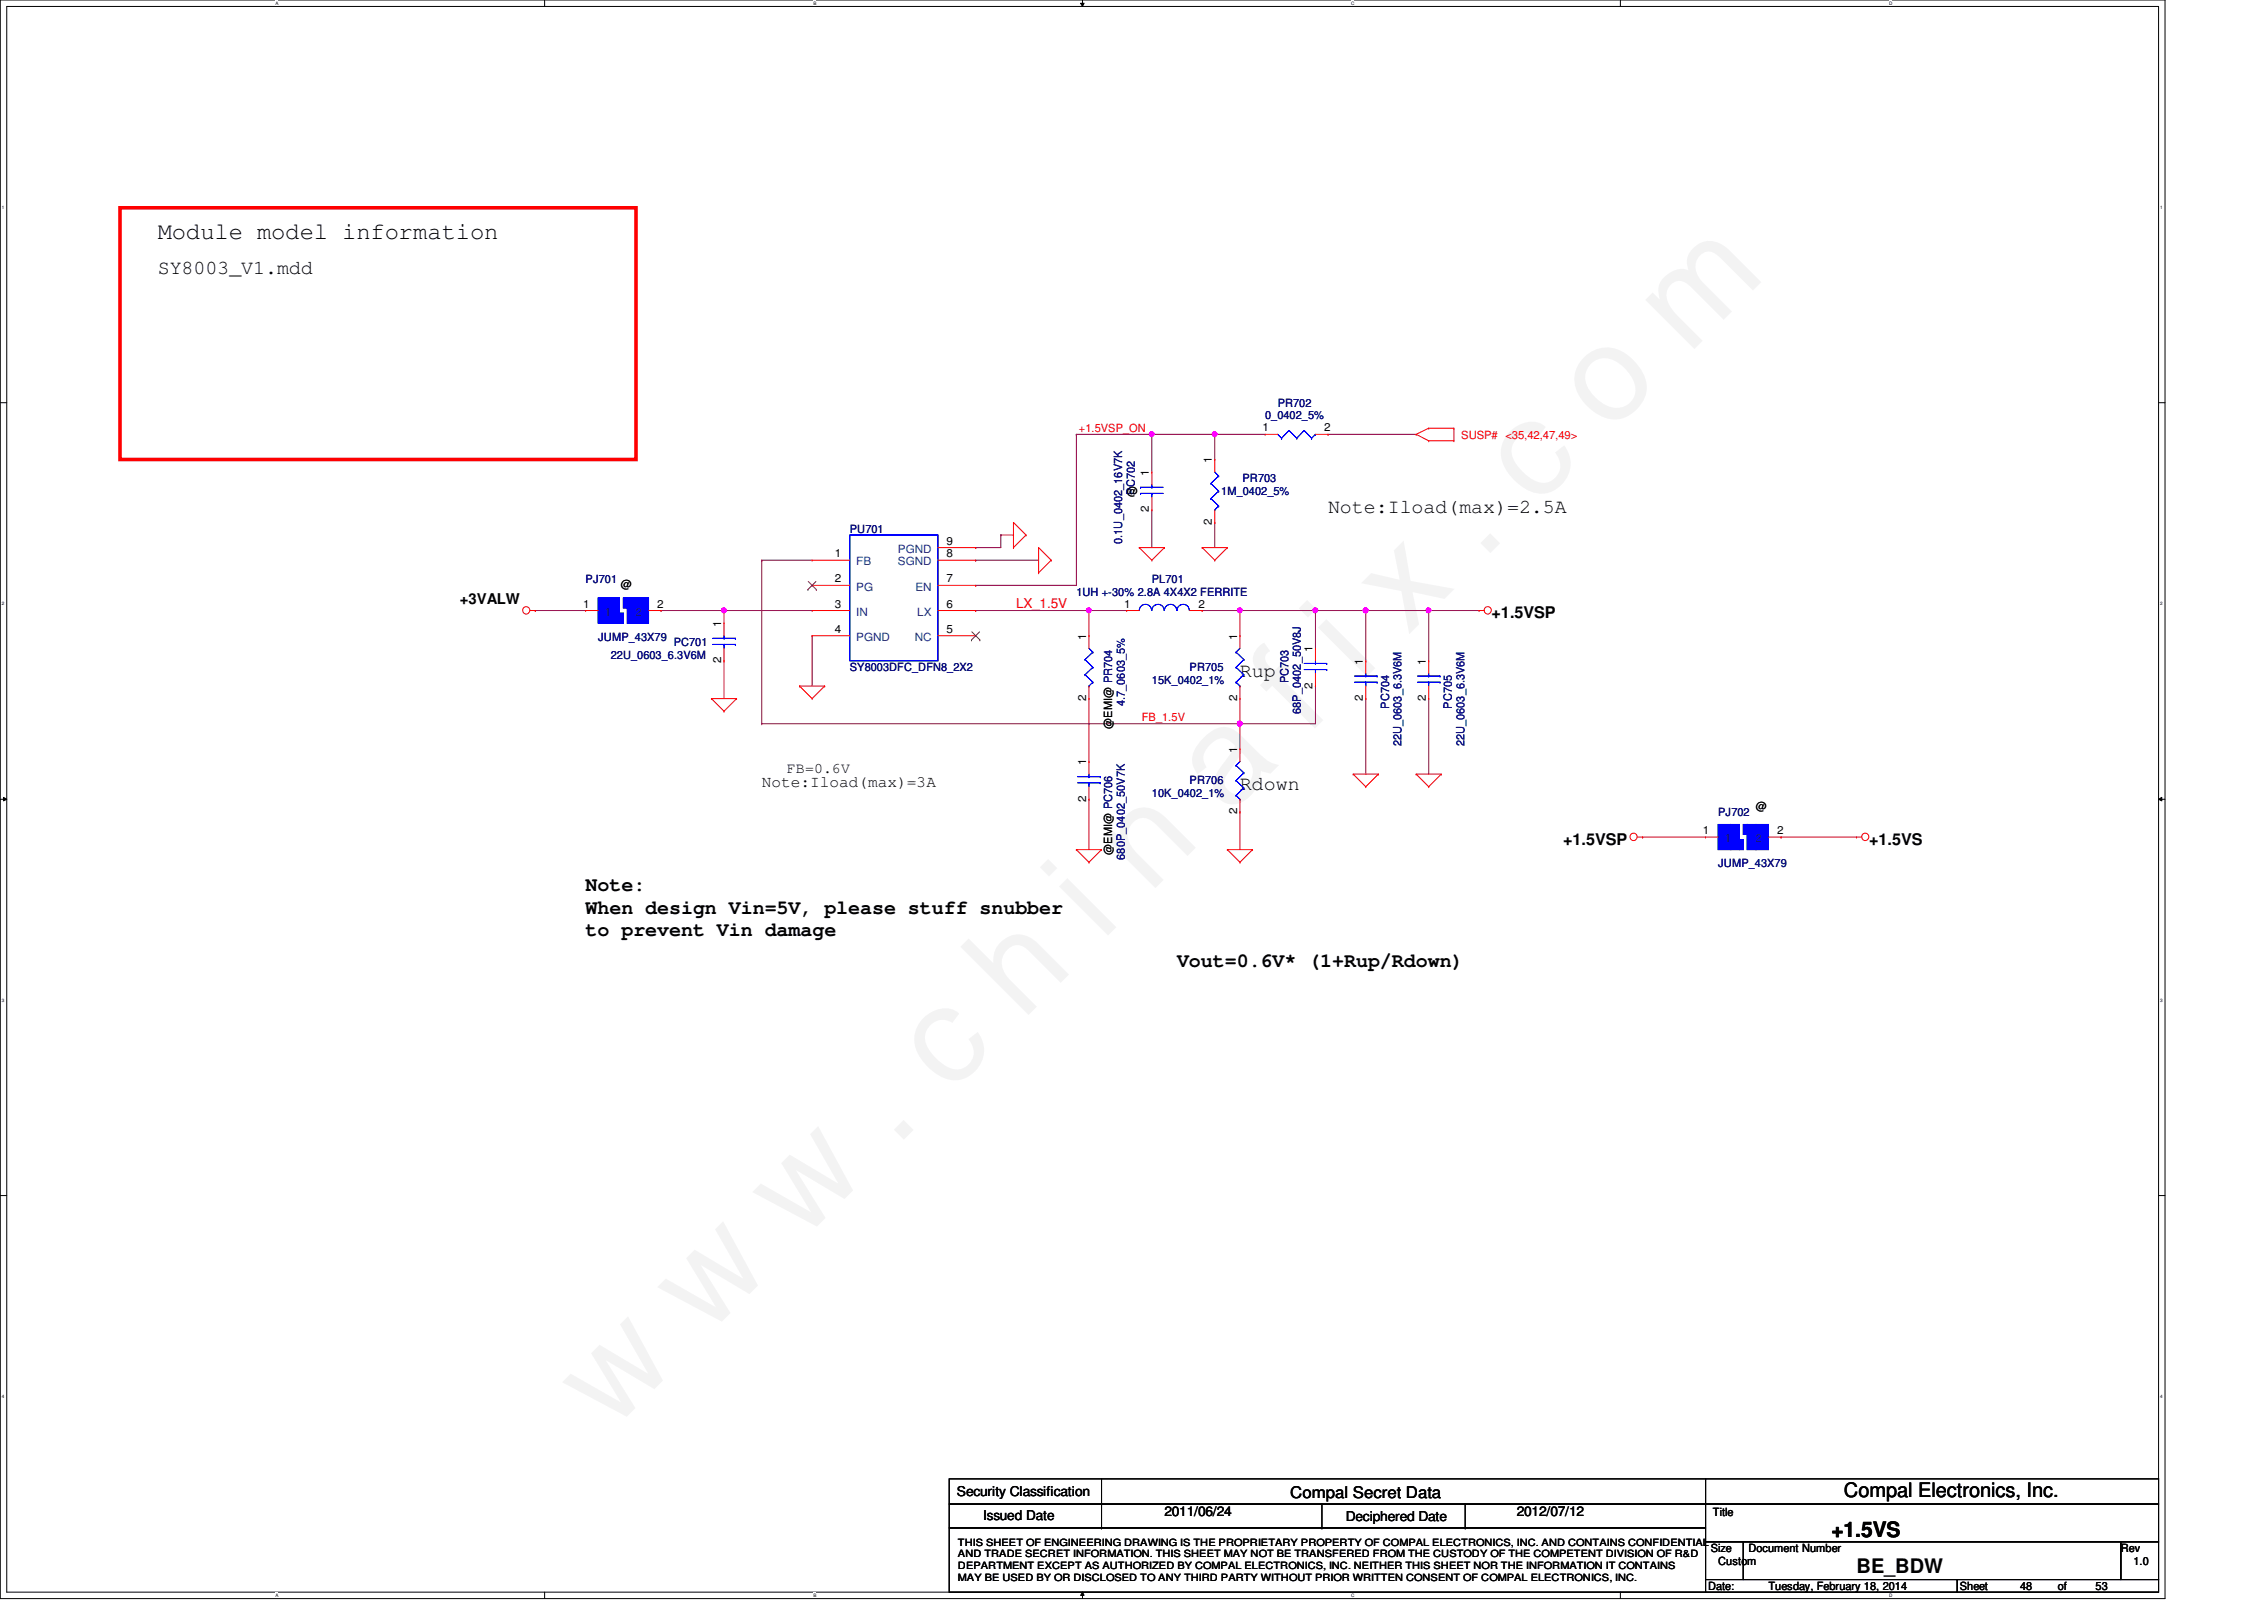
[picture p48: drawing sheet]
<svg xmlns="http://www.w3.org/2000/svg" width="297mm" height="210mm" viewBox="0 0 297 210" stroke-linecap="round" stroke-linejoin="round" font-family="sans-serif">
<defs><g id="words">
<text font-size="17.6" fill="#f0f" x="80.1" y="188" transform="rotate(-45 80.1 188)">w w w . c h i n a f i x . c o m</text>
<text font-size="3.1" x="20.7" y="31.4">Module model information</text>
<text font-size="2.8" x="240.3" y="201.6">+1.5VS</text>
<g font-size="2.6">
<text x="20.7" y="36">SY8003_V1.mdd</text>
<text x="174.2" y="67.4">Note:Iload(max)=2.5A</text>
<text x="162.7" y="88.8">Rup</text>
<text x="162.7" y="103.7">Rdown</text>
<text x="76.8" y="116.9">Note:</text>
<text x="76.8" y="119.9">When design Vin=5V, please stuff snubber</text>
<text x="76.8" y="122.9">to prevent Vin damage</text>
<text x="154.4" y="126.8">Vout=0.6V* (1+Rup/Rdown)</text>
<text x="241.9" y="196.4">Compal Electronics, Inc.</text>
<text x="243.6" y="206.3">BE_BDW</text>
</g>
<g font-size="2.1">
<text x="195.7" y="81.1">+1.5VSP</text>
<text x="99.9" y="103.2">Note:Iload(max)=3A</text>
<text x="205.1" y="110.8">+1.5VSP</text>
<text x="245.2" y="110.8">+1.5VS</text>
<text x="169.3" y="196.5">Compal Secret Data</text>
</g>
<g font-size="1.9">
<text x="60.3" y="79.3">+3VALW</text>
<text x="103.2" y="101.4">FB=0.6V</text>
</g>
<text font-size="1.8" fill="#f00" x="133.3" y="79.8">LX_1.5V</text>
<g font-size="1.8">
<text x="125.6" y="196.3">Security Classification</text>
<text x="129" y="199.4">Issued Date</text>
<text x="152.8" y="198.9">2011/06/24</text>
<text x="176.6" y="199.6">Deciphered Date</text>
<text x="199" y="198.9">2012/07/12</text>
</g>
<g font-size="1.5" fill="#000080">
<text x="167.6" y="53.4">PR702</text>
<text x="166" y="55">0_0402_5%</text>
<text x="148.9" y="64.9" transform="rotate(-90 148.9 64.9)">PC702</text>
<text x="160.2" y="64.9">1M_0402_5%</text>
<text x="163" y="63.3">PR703</text>
<text x="111.5" y="69.9">PU701</text>
<text x="147.2" y="71.3" transform="rotate(-90 147.2 71.3)">0.1U_0402_16V7K</text>
<text x="76.8" y="76.5">PJ701</text>
<text x="151.1" y="76.5">PL701</text>
<text x="141.2" y="78.1">1UH +-30% 2.8A 4X4X2 FERRITE</text>
<text x="78.5" y="84.1">JUMP_43X79</text>
<text x="80.1" y="86.4">22U_0603_6.3V6M</text>
<text x="88.4" y="84.8">PC701</text>
<text x="111.5" y="88.1">SY8003DFC_DFN8_2X2</text>
<text x="151.1" y="89.7">15K_0402_1%</text>
<text x="156.1" y="88.1">PR705</text>
<text x="169" y="89.7" transform="rotate(-90 169 89.7)">PC703</text>
<text x="147.6" y="92.6" transform="rotate(-90 147.6 92.6)">4.7_0603_5%</text>
<text x="170.7" y="93.6" transform="rotate(-90 170.7 93.6)">68P_0402_50V8J</text>
<text x="182.2" y="93" transform="rotate(-90 182.2 93)">PC704</text>
<text x="190.5" y="93" transform="rotate(-90 190.5 93)">PC705</text>
<text x="183.9" y="97.9" transform="rotate(-90 183.9 97.9)">22U_0603_6.3V6M</text>
<text x="192.1" y="97.9" transform="rotate(-90 192.1 97.9)">22U_0603_6.3V6M</text>
<text x="151.1" y="104.6">10K_0402_1%</text>
<text x="156.1" y="102.9">PR706</text>
<text x="225.4" y="107.1">PJ702</text>
<text x="147.6" y="112.8" transform="rotate(-90 147.6 112.8)">680P_0402_50V7K</text>
<text x="225.4" y="113.8">JUMP_43X79</text>
</g>
<g font-size="1.5" fill="#f00">
<text x="141.6" y="56.6">+1.5VSP_ON</text>
<text x="191.7" y="57.5">SUSP# &lt;35,42,47,49&gt;</text>
<text x="149.8" y="94.6">FB_1.5V</text>
</g>
<g font-size="1.5">
<text x="165.6" y="56.6">1</text>
<text x="173.7" y="56.6">2</text>
<text x="147.8" y="64.9">@</text>
<text x="150.7" y="62.4" transform="rotate(-90 150.7 62.4)">1</text>
<text x="159" y="60.8" transform="rotate(-90 159 60.8)">1</text>
<text x="124.2" y="71.5">9</text>
<text x="150.7" y="67.2" transform="rotate(-90 150.7 67.2)">2</text>
<text x="159" y="68.9" transform="rotate(-90 159 68.9)">2</text>
<text x="81.4" y="77.2">@</text>
<text x="109.5" y="76.4">2</text>
<text x="109.5" y="73.1">1</text>
<text x="124.2" y="76.4">7</text>
<text x="124.2" y="73.1">8</text>
<text x="76.5" y="79.7">1</text>
<text x="86.2" y="79.7">2</text>
<text x="94.6" y="82.3" transform="rotate(-90 94.6 82.3)">1</text>
<text x="109.5" y="79.7">3</text>
<text x="109.5" y="83">4</text>
<text x="124.2" y="83">5</text>
<text x="124.2" y="79.7">6</text>
<text x="142.5" y="83.9" transform="rotate(-90 142.5 83.9)">1</text>
<text x="147.5" y="79.7">1</text>
<text x="157.2" y="79.7">2</text>
<text x="162.3" y="83.9" transform="rotate(-90 162.3 83.9)">1</text>
<text x="94.6" y="87" transform="rotate(-90 94.6 87)">2</text>
<text x="172.2" y="85.6" transform="rotate(-90 172.2 85.6)">1</text>
<text x="178.8" y="87.2" transform="rotate(-90 178.8 87.2)">1</text>
<text x="187.1" y="87.2" transform="rotate(-90 187.1 87.2)">1</text>
<text x="142.5" y="92" transform="rotate(-90 142.5 92)">2</text>
<text x="145.9" y="95.6" transform="rotate(-90 145.9 95.6)">@EMI@ PR704</text>
<text x="162.3" y="92" transform="rotate(-90 162.3 92)">2</text>
<text x="172.2" y="90.3" transform="rotate(-90 172.2 90.3)">2</text>
<text x="178.8" y="92" transform="rotate(-90 178.8 92)">2</text>
<text x="187.1" y="92" transform="rotate(-90 187.1 92)">2</text>
<text x="142.5" y="100.4" transform="rotate(-90 142.5 100.4)">1</text>
<text x="162.3" y="98.8" transform="rotate(-90 162.3 98.8)">1</text>
<text x="142.5" y="105.2" transform="rotate(-90 142.5 105.2)">2</text>
<text x="162.3" y="106.8" transform="rotate(-90 162.3 106.8)">2</text>
<text x="230.4" y="106.2">@</text>
<text x="145.9" y="112.1" transform="rotate(-90 145.9 112.1)">@EMI@ PC706</text>
<text x="223.4" y="109.4">1</text>
<text x="233.2" y="109.4">2</text>
<text x="224.4" y="203.6">Size</text>
<text x="224.7" y="198.8">Title</text>
<text x="229.4" y="203.6">Document Number</text>
<text x="278.3" y="203.6">Rev</text>
<text x="224.1" y="208.6">Date:</text>
<text x="225.4" y="205.3">Custom</text>
<text x="232" y="208.6">Tuesday, February 18, 2014</text>
<text x="257.1" y="208.6">Sheet</text>
<text x="265" y="208.6">48</text>
<text x="270" y="208.6">of</text>
<text x="275" y="208.6">53</text>
<text x="279.9" y="205.3">1.0</text>
</g>
<g font-size="1.5" fill="#004080">
<text x="112.3" y="77.5">PG</text>
<text x="112.3" y="74.2">FB</text>
<text x="117.8" y="74.2">SGND</text>
<text x="117.8" y="72.5">PGND</text>
<text x="120.1" y="77.5">EN</text>
<text x="79.3" y="80.8">1</text>
<text x="83.4" y="80.8">2</text>
<text x="112.3" y="80.8">IN</text>
<text x="120.4" y="80.8">LX</text>
<text x="112.3" y="84.1">PGND</text>
<text x="120" y="84.1">NC</text>
<text x="226.3" y="110.5">1</text>
<text x="230.3" y="110.5">2</text>
</g>
<g font-size="1.3">
<text x="125.7" y="202.8">THIS SHEET OF ENGINEERING DRAWING IS THE PROPRIETARY PROPERTY OF COMPAL ELECTRONICS, INC. AND CONTAINS CONFIDENTIAL</text>
<text x="125.7" y="207.3">MAY BE USED BY OR DISCLOSED TO ANY THIRD PARTY WITHOUT PRIOR WRITTEN CONSENT OF COMPAL ELECTRONICS, INC.</text>
<text x="125.7" y="205.8">DEPARTMENT EXCEPT AS AUTHORIZED BY COMPAL ELECTRONICS, INC. NEITHER THIS SHEET NOR THE INFORMATION IT CONTAINS</text>
<text x="125.7" y="204.3">AND TRADE SECRET INFORMATION. THIS SHEET MAY NOT BE TRANSFERED FROM THE CUSTODY OF THE COMPETENT DIVISION OF R&amp;D</text>
</g>
<g font-size=".6">
<text x="36.1" y=".6">A</text>
<text x="106.7" y=".6">B</text>
<text x="177.3" y=".6">C</text>
<text x="247.9" y=".6">D</text>
<text x=".3" y="27.4">1</text>
<text x="283.4" y="27.4">1</text>
<text x=".3" y="79.4">2</text>
<text x="283.4" y="79.4">2</text>
<text x=".3" y="131.4">3</text>
<text x="283.4" y="131.4">3</text>
<text x=".3" y="183.4">4</text>
<text x="283.4" y="183.4">4</text>
<text x="36.1" y="209.5">A</text>
<text x="106.7" y="209.5">B</text>
<text x="177.3" y="209.5">C</text>
<text x="247.9" y="209.5">D</text>
</g>
</g></defs>
<path d="M0 0h284.1v209.7h-284.1zM.9 .8h282.3v208.1h-282.3z" fill="none" stroke="#000" stroke-width=".13"/>
<g fill="#fff">
<path d="M36.1 .1h.4v.7h-.4z"/>
<path d="M36.1 209h.4v.6h-.4z"/>
</g>
<path d="M71.5 0v.8M71.5 208.9v.8" fill="none" stroke="#000" stroke-width=".13"/>
<g fill="#fff">
<path d="M106.7 .1h.4v.7h-.4z"/>
<path d="M106.7 209h.4v.6h-.4z"/>
</g>
<path d="M141.8 .4h.4l-.2 .4zM142 0v.8M142 208.9l.2 .4h-.4zM142 208.9v.8" fill="none" stroke="#000" stroke-width=".13"/>
<path d="M141.8 .4h.4l-.2 .4zM142 208.9l.2 .4h-.4z" fill="#000"/>
<g fill="#fff">
<path d="M177.3 .1h.4v.7h-.4z"/>
<path d="M177.3 209h.4v.6h-.4z"/>
</g>
<path d="M212.6 0v.8M212.6 208.9v.8" fill="none" stroke="#000" stroke-width=".13"/>
<g fill="#fff">
<path d="M247.9 .1h.3v.7h-.3z"/>
<path d="M247.9 209h.3v.6h-.3z"/>
<path d="M.3 26.8h.2v.7h-.2z"/>
<path d="M283.4 26.8h.3v.7h-.3z"/>
<path d="M.3 78.8h.2v.7h-.2z"/>
<path d="M283.4 78.8h.3v.7h-.3z"/>
</g>
<path d="M0 52.8h.9M283.2 52.8h.9" fill="none" stroke="#000" stroke-width=".13"/>
<g fill="#fff">
<path d="M.3 130.9h.2v.6h-.2z"/>
<path d="M283.4 130.9h.3v.6h-.3z"/>
</g>
<path d="M0 104.9h.9M.5 104.6l.4 .3-.4 .2zM283.2 104.9l.4-.3v.5zM283.2 104.9h.9" fill="none" stroke="#000" stroke-width=".13"/>
<path d="M.5 104.6l.4 .3-.4 .2zM283.2 104.9l.4-.3v.5z" fill="#000"/>
<g fill="#fff">
<path d="M.3 182.8h.2v.7h-.2z"/>
<path d="M283.4 182.8h.3v.7h-.3z"/>
</g>
<g fill="none" stroke="#000" stroke-width=".13">
<path d="M0 156.8h.9M283.2 156.8h.9M124.5 194h99.3v3.3h-99.3zM124.5 197.3h99.3v3.1h-99.3zM144.5 197.3h.1M144.5 194v6.4M173.4 197.3v3.1M192.2 197.3v3.1M223.8 194h59.4v3.3h-59.4zM223.8 197.3h59.4v5h-59.4zM124.5 200.4h99.3v8.5h-99.3zM144.5 200.4h.1"/>
<path d="M173.4 200.4h.1M192.2 200.4h.1M223.8 202.3h4.9v4.9h-4.9zM223.8 207.2h33v1.7h-33zM228.7 202.3h49.6v4.9h-49.6zM256.8 207.2h26.4v1.7h-26.4zM278.3 202.3h4.9v4.9h-4.9z"/>
</g>
<path d="M15.7 27.3h67.7v33h-67.7z" fill="none" stroke="#f00" stroke-width=".47"/>
<path d="M99.9 95h62.8M233.7 109.8h9.9" fill="none" stroke="#800040" stroke-width=".13"/>
<g fill="none" stroke="#f00" stroke-width=".13">
<path d="M243.6 109.8h.1M243.6 109.8h.7"/>
<circle cx="244.7" cy="109.8" r=".48"/>
</g>
<use href="#words"/>
</svg>
